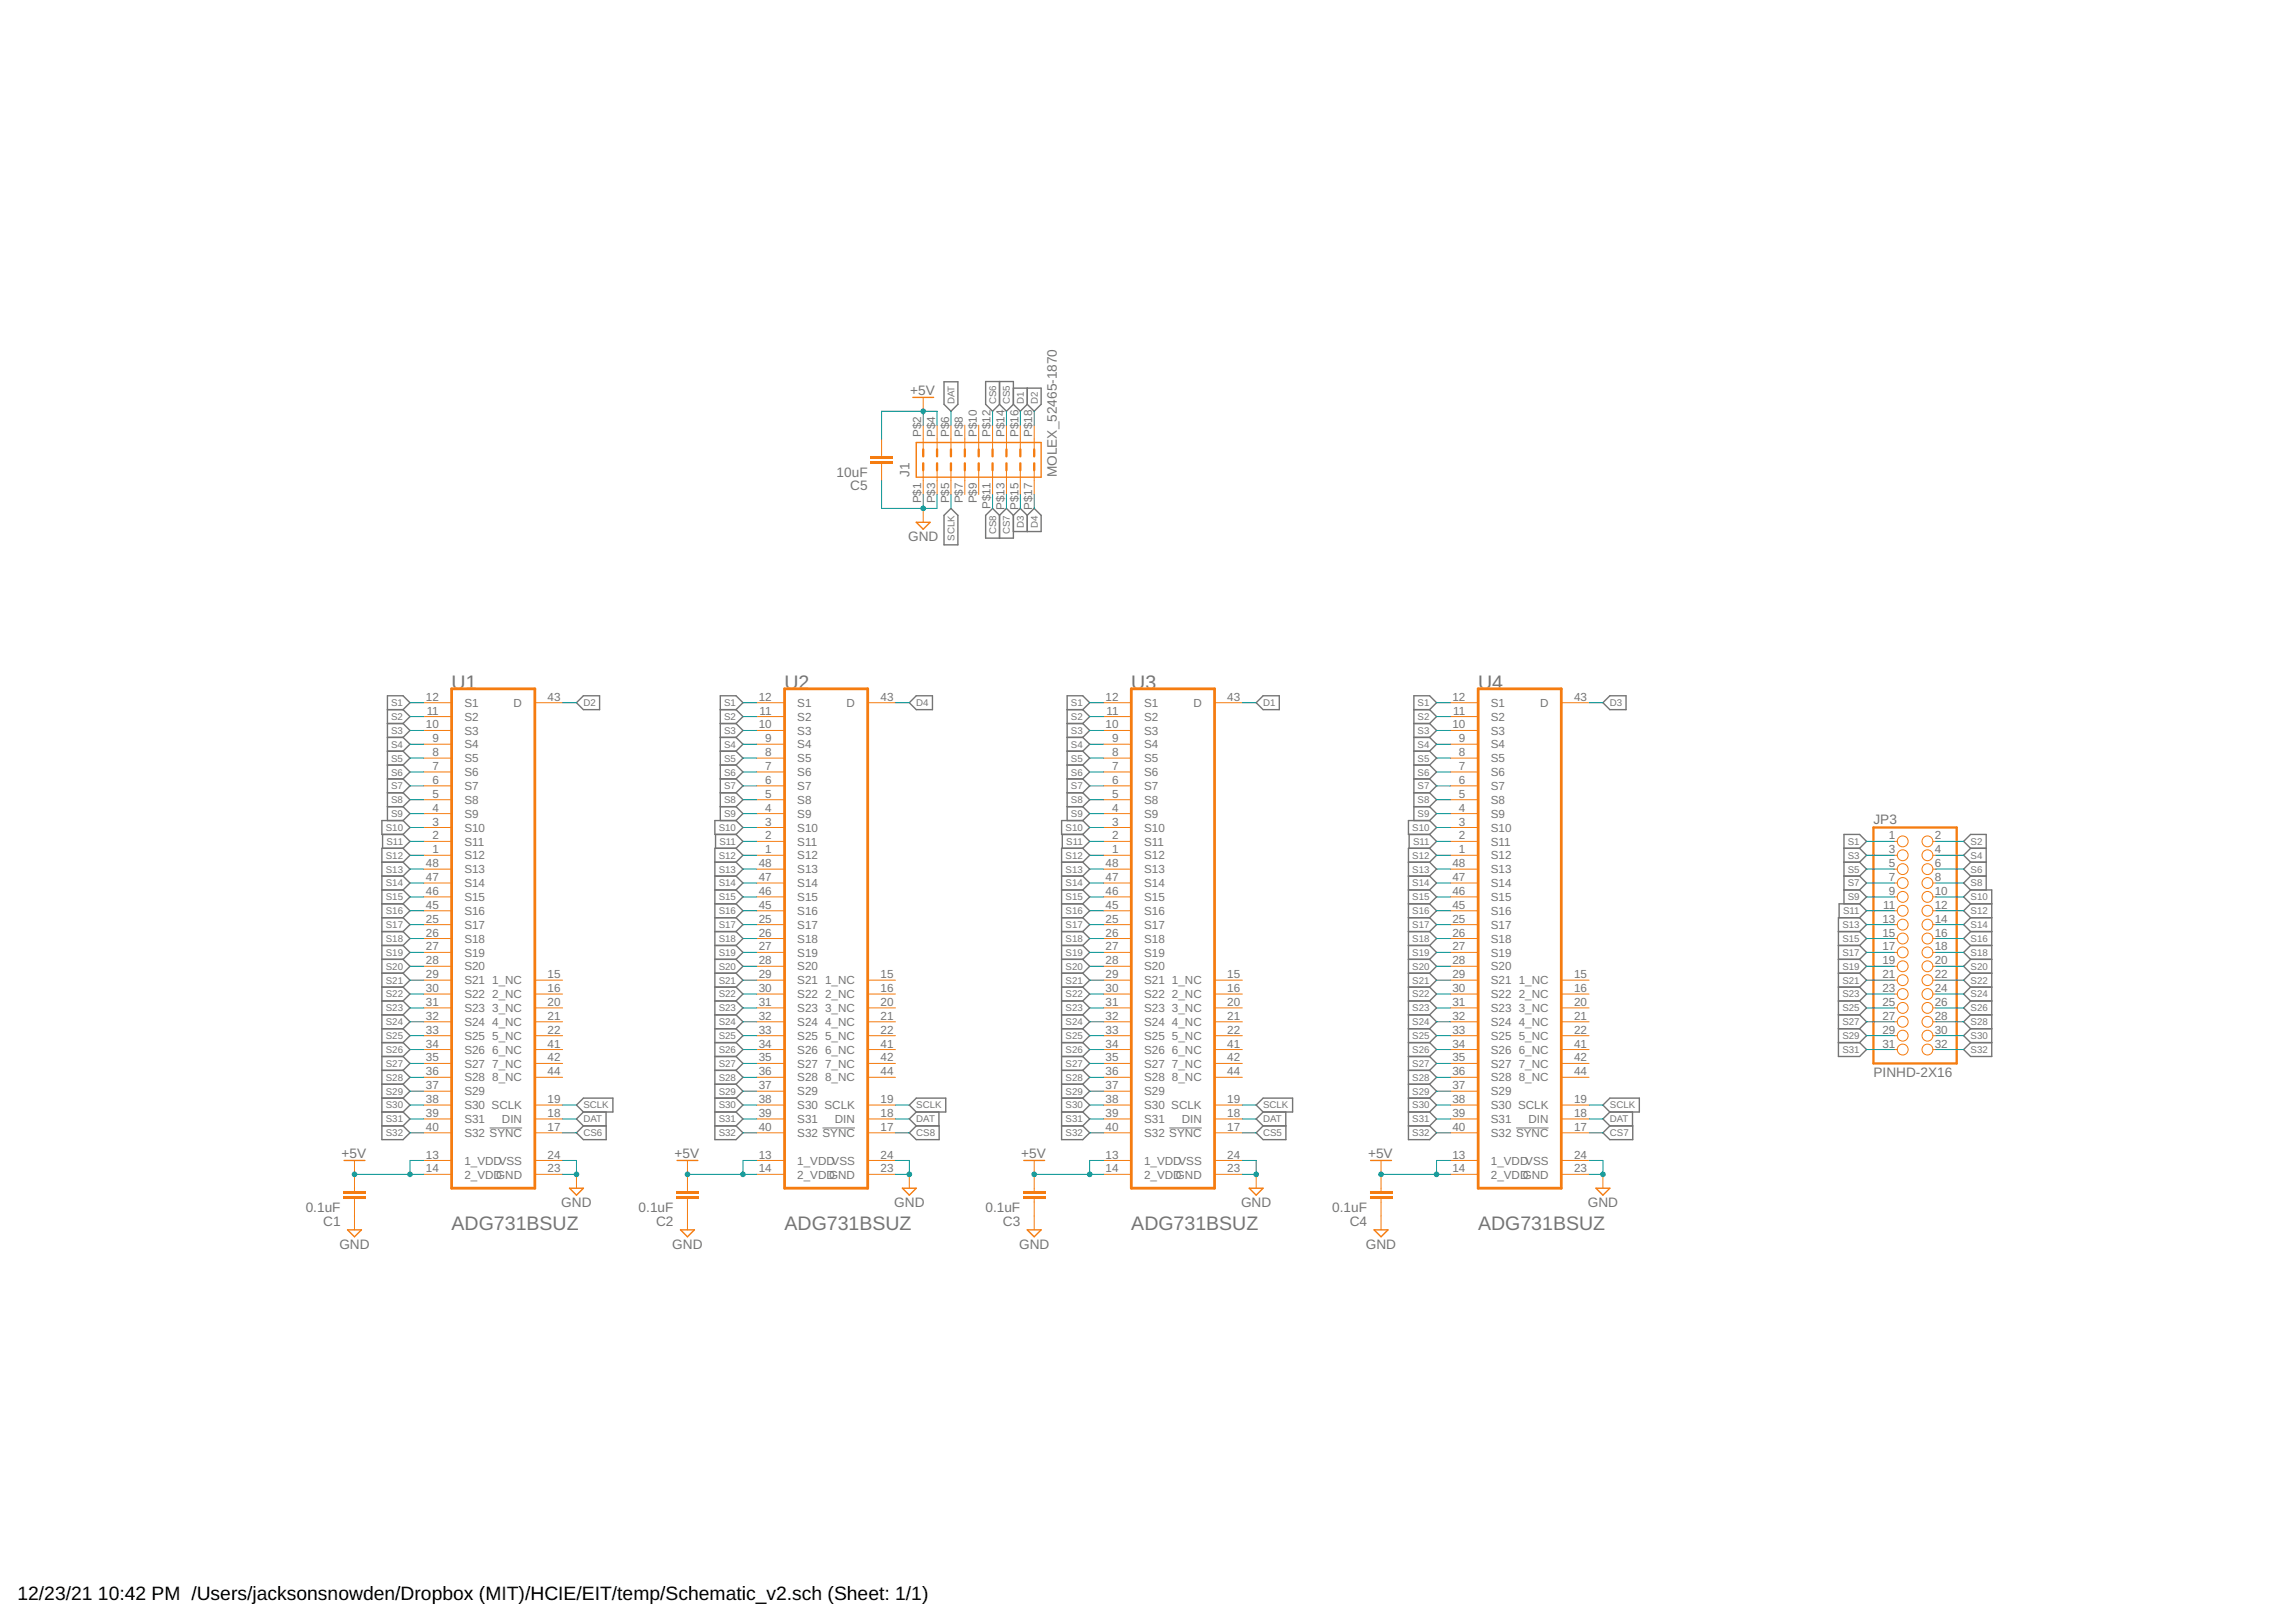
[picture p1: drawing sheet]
<svg xmlns="http://www.w3.org/2000/svg" width="420mm" height="297mm" viewBox="0 0 420 297" stroke-linecap="round" stroke-linejoin="round" font-family="sans-serif">
<defs><g id="words">
<g font-size="3.6" fill="#757575">
<text x="82.7" y="126.1">U1</text>
<text x="143.6" y="126.1">U2</text>
<text x="207.1" y="126.1">U3</text>
<text x="270.6" y="126.1">U4</text>
<text x="82.7" y="225.1">ADG731BSUZ</text>
<text x="143.6" y="225.1">ADG731BSUZ</text>
<text x="207.1" y="225.1">ADG731BSUZ</text>
<text x="270.6" y="225.1">ADG731BSUZ</text>
</g>
<g font-size="3.5">
<text x="3.2" y="292.8">12/23/21</text>
<text x="17.9" y="292.8">10:42 PM /Users/jacksonsnowden/Dropbox (MIT)/HCIE/EIT/temp/Schematic_v2.sch (Sheet: 1/1)</text>
</g>
<g font-size="2.5" fill="#757575">
<text x="166.7" y="72.2">+5V</text>
<text x="153.2" y="87.2">10uF</text>
<text x="155.7" y="89.8">C5</text>
<text x="166.5" y="87.3" transform="rotate(-90 166.5 87.3)">J1</text>
<text x="193.5" y="87.3" transform="rotate(-90 193.5 87.3)">MOLEX_52465-1870</text>
<text x="166.3" y="99">GND</text>
<text x="343" y="150.8">JP3</text>
<text x="343" y="197.2">PINHD-2X16</text>
<text x="62.5" y="211.9">+5V</text>
<text x="123.5" y="211.9">+5V</text>
<text x="187" y="211.9">+5V</text>
<text x="250.5" y="211.9">+5V</text>
<text x="56" y="221.8">0.1uF</text>
<text x="102.8" y="220.9">GND</text>
<text x="116.9" y="221.8">0.1uF</text>
<text x="163.7" y="220.9">GND</text>
<text x="180.4" y="221.8">0.1uF</text>
<text x="227.2" y="220.9">GND</text>
<text x="243.9" y="221.8">0.1uF</text>
<text x="290.7" y="220.9">GND</text>
<text x="59.2" y="224.3">C1</text>
<text x="120.1" y="224.3">C2</text>
<text x="183.6" y="224.3">C3</text>
<text x="247.1" y="224.3">C4</text>
<text x="62.1" y="228.5">GND</text>
<text x="123.1" y="228.5">GND</text>
<text x="186.6" y="228.5">GND</text>
<text x="250.1" y="228.5">GND</text>
</g>
<g font-size="2.1" fill="#757575">
<text x="168.7" y="80" transform="rotate(-90 168.7 80)">P$2</text>
<text x="171.2" y="80" transform="rotate(-90 171.2 80)">P$4</text>
<text x="173.7" y="80" transform="rotate(-90 173.7 80)">P$6</text>
<text x="176.3" y="80" transform="rotate(-90 176.3 80)">P$8</text>
<text x="178.8" y="80" transform="rotate(-90 178.8 80)">P$10</text>
<text x="181.4" y="80" transform="rotate(-90 181.4 80)">P$12</text>
<text x="183.9" y="80" transform="rotate(-90 183.9 80)">P$14</text>
<text x="186.4" y="80" transform="rotate(-90 186.4 80)">P$16</text>
<text x="189" y="80" transform="rotate(-90 189 80)">P$18</text>
<text x="168.7" y="92.1" transform="rotate(-90 168.7 92.1)">P$1</text>
<text x="171.2" y="92.1" transform="rotate(-90 171.2 92.1)">P$3</text>
<text x="173.7" y="92.1" transform="rotate(-90 173.7 92.1)">P$5</text>
<text x="176.3" y="92.1" transform="rotate(-90 176.3 92.1)">P$7</text>
<text x="178.8" y="92.1" transform="rotate(-90 178.8 92.1)">P$9</text>
<text x="181.4" y="93.2" transform="rotate(-90 181.4 93.2)">P$11</text>
<text x="183.9" y="93.3" transform="rotate(-90 183.9 93.3)">P$13</text>
<text x="186.4" y="93.3" transform="rotate(-90 186.4 93.3)">P$15</text>
<text x="189" y="93.3" transform="rotate(-90 189 93.3)">P$17</text>
<text x="78" y="128.2">12</text>
<text x="78.1" y="130.8">11</text>
<text x="85" y="131.9">S2</text>
<text x="85" y="129.4">S1</text>
<text x="94" y="129.4">D</text>
<text x="100.3" y="128.2">43</text>
<text x="138.9" y="128.2">12</text>
<text x="139.1" y="130.8">11</text>
<text x="146" y="131.9">S2</text>
<text x="146" y="129.4">S1</text>
<text x="155" y="129.4">D</text>
<text x="161.2" y="128.2">43</text>
<text x="202.4" y="128.2">12</text>
<text x="202.6" y="130.8">11</text>
<text x="209.5" y="131.9">S2</text>
<text x="209.5" y="129.4">S1</text>
<text x="218.5" y="129.4">D</text>
<text x="224.7" y="128.2">43</text>
<text x="265.9" y="128.2">12</text>
<text x="266" y="130.8">11</text>
<text x="272.9" y="131.9">S2</text>
<text x="272.9" y="129.4">S1</text>
<text x="282" y="129.4">D</text>
<text x="288.2" y="128.2">43</text>
<text x="78" y="133.3">10</text>
<text x="79.2" y="135.9">9</text>
<text x="85" y="137">S4</text>
<text x="85" y="134.4">S3</text>
<text x="138.9" y="133.3">10</text>
<text x="140.1" y="135.9">9</text>
<text x="146" y="137">S4</text>
<text x="146" y="134.4">S3</text>
<text x="202.4" y="133.3">10</text>
<text x="203.6" y="135.9">9</text>
<text x="209.5" y="137">S4</text>
<text x="209.5" y="134.4">S3</text>
<text x="265.9" y="133.3">10</text>
<text x="267.1" y="135.9">9</text>
<text x="272.9" y="137">S4</text>
<text x="272.9" y="134.4">S3</text>
<text x="79.2" y="143.5">6</text>
<text x="79.2" y="140.9">7</text>
<text x="79.2" y="138.4">8</text>
<text x="85" y="142.1">S6</text>
<text x="85" y="139.5">S5</text>
<text x="140.1" y="143.5">6</text>
<text x="140.1" y="140.9">7</text>
<text x="140.1" y="138.4">8</text>
<text x="146" y="142.1">S6</text>
<text x="146" y="139.5">S5</text>
<text x="203.6" y="143.5">6</text>
<text x="203.6" y="140.9">7</text>
<text x="203.6" y="138.4">8</text>
<text x="209.5" y="142.1">S6</text>
<text x="209.5" y="139.5">S5</text>
<text x="267.1" y="143.5">6</text>
<text x="267.1" y="140.9">7</text>
<text x="267.1" y="138.4">8</text>
<text x="272.9" y="142.1">S6</text>
<text x="272.9" y="139.5">S5</text>
<text x="79.2" y="148.6">4</text>
<text x="79.2" y="146">5</text>
<text x="85" y="149.7">S9</text>
<text x="85" y="147.1">S8</text>
<text x="85" y="144.6">S7</text>
<text x="140.1" y="148.6">4</text>
<text x="140.1" y="146">5</text>
<text x="146" y="149.7">S9</text>
<text x="146" y="147.1">S8</text>
<text x="146" y="144.6">S7</text>
<text x="203.6" y="148.6">4</text>
<text x="203.6" y="146">5</text>
<text x="209.5" y="149.7">S9</text>
<text x="209.5" y="147.1">S8</text>
<text x="209.5" y="144.6">S7</text>
<text x="267.1" y="148.6">4</text>
<text x="267.1" y="146">5</text>
<text x="272.9" y="149.7">S9</text>
<text x="272.9" y="147.1">S8</text>
<text x="272.9" y="144.6">S7</text>
<text x="79.2" y="153.6">2</text>
<text x="79.2" y="151.1">3</text>
<text x="85" y="154.8">S11</text>
<text x="85" y="152.2">S10</text>
<text x="140.1" y="153.6">2</text>
<text x="140.1" y="151.1">3</text>
<text x="146" y="154.8">S11</text>
<text x="146" y="152.2">S10</text>
<text x="203.6" y="153.6">2</text>
<text x="203.6" y="151.1">3</text>
<text x="209.5" y="154.8">S11</text>
<text x="209.5" y="152.2">S10</text>
<text x="267.1" y="153.6">2</text>
<text x="267.1" y="151.1">3</text>
<text x="272.9" y="154.8">S11</text>
<text x="272.9" y="152.2">S10</text>
<text x="345.8" y="153.6">1</text>
<text x="354.2" y="153.6">2</text>
<text x="78" y="161.3">47</text>
<text x="78" y="158.7">48</text>
<text x="79.2" y="156.2">1</text>
<text x="85" y="157.3">S12</text>
<text x="85" y="159.8">S13</text>
<text x="138.9" y="161.3">47</text>
<text x="138.9" y="158.7">48</text>
<text x="140.1" y="156.2">1</text>
<text x="146" y="157.3">S12</text>
<text x="146" y="159.8">S13</text>
<text x="202.4" y="161.3">47</text>
<text x="202.4" y="158.7">48</text>
<text x="203.6" y="156.2">1</text>
<text x="209.5" y="157.3">S12</text>
<text x="209.5" y="159.8">S13</text>
<text x="265.9" y="161.3">47</text>
<text x="265.9" y="158.7">48</text>
<text x="267.1" y="156.2">1</text>
<text x="272.9" y="157.3">S12</text>
<text x="272.9" y="159.8">S13</text>
<text x="345.8" y="156.2">3</text>
<text x="345.8" y="158.7">5</text>
<text x="345.8" y="161.3">7</text>
<text x="354.2" y="156.2">4</text>
<text x="354.2" y="158.7">6</text>
<text x="354.2" y="161.3">8</text>
<text x="78" y="166.3">45</text>
<text x="78" y="163.8">46</text>
<text x="85" y="167.5">S16</text>
<text x="85" y="164.9">S15</text>
<text x="85" y="162.4">S14</text>
<text x="138.9" y="166.3">45</text>
<text x="138.9" y="163.8">46</text>
<text x="146" y="167.5">S16</text>
<text x="146" y="164.9">S15</text>
<text x="146" y="162.4">S14</text>
<text x="202.4" y="166.3">45</text>
<text x="202.4" y="163.8">46</text>
<text x="209.5" y="167.5">S16</text>
<text x="209.5" y="164.9">S15</text>
<text x="209.5" y="162.4">S14</text>
<text x="265.9" y="166.3">45</text>
<text x="265.9" y="163.8">46</text>
<text x="272.9" y="167.5">S16</text>
<text x="272.9" y="164.9">S15</text>
<text x="272.9" y="162.4">S14</text>
<text x="344.8" y="166.3">11</text>
<text x="345.8" y="163.8">9</text>
<text x="354.2" y="163.8">10</text>
<text x="354.2" y="166.3">12</text>
<text x="78" y="168.9">25</text>
<text x="78" y="171.4">26</text>
<text x="78" y="174">27</text>
<text x="85" y="170">S17</text>
<text x="85" y="172.5">S18</text>
<text x="138.9" y="168.9">25</text>
<text x="138.9" y="171.4">26</text>
<text x="138.9" y="174">27</text>
<text x="146" y="170">S17</text>
<text x="146" y="172.5">S18</text>
<text x="202.4" y="168.9">25</text>
<text x="202.4" y="171.4">26</text>
<text x="202.4" y="174">27</text>
<text x="209.5" y="170">S17</text>
<text x="209.5" y="172.5">S18</text>
<text x="265.9" y="168.9">25</text>
<text x="265.9" y="171.4">26</text>
<text x="265.9" y="174">27</text>
<text x="272.9" y="170">S17</text>
<text x="272.9" y="172.5">S18</text>
<text x="344.6" y="168.9">13</text>
<text x="344.6" y="171.4">15</text>
<text x="344.6" y="174">17</text>
<text x="354.2" y="168.9">14</text>
<text x="354.2" y="171.4">16</text>
<text x="354.2" y="174">18</text>
<text x="78" y="176.5">28</text>
<text x="78" y="179">29</text>
<text x="85" y="175.1">S19</text>
<text x="85" y="177.6">S20</text>
<text x="100.3" y="179">15</text>
<text x="138.9" y="176.5">28</text>
<text x="138.9" y="179">29</text>
<text x="146" y="175.1">S19</text>
<text x="146" y="177.6">S20</text>
<text x="161.2" y="179">15</text>
<text x="202.4" y="176.5">28</text>
<text x="202.4" y="179">29</text>
<text x="209.5" y="175.1">S19</text>
<text x="209.5" y="177.6">S20</text>
<text x="224.7" y="179">15</text>
<text x="265.9" y="176.5">28</text>
<text x="265.9" y="179">29</text>
<text x="272.9" y="175.1">S19</text>
<text x="272.9" y="177.6">S20</text>
<text x="288.2" y="179">15</text>
<text x="344.6" y="176.5">19</text>
<text x="344.6" y="179">21</text>
<text x="354.2" y="176.5">20</text>
<text x="354.2" y="179">22</text>
<text x="78" y="181.6">30</text>
<text x="78" y="184.1">31</text>
<text x="85" y="180.1">S21</text>
<text x="85" y="182.7">S22</text>
<text x="85" y="185.2">S23</text>
<text x="90.1" y="180.1">1_NC</text>
<text x="90.1" y="182.7">2_NC</text>
<text x="90.1" y="185.2">3_NC</text>
<text x="100.3" y="181.6">16</text>
<text x="100.3" y="184.1">20</text>
<text x="138.9" y="181.6">30</text>
<text x="138.9" y="184.1">31</text>
<text x="146" y="180.1">S21</text>
<text x="146" y="182.7">S22</text>
<text x="146" y="185.2">S23</text>
<text x="151.1" y="180.1">1_NC</text>
<text x="151.1" y="182.7">2_NC</text>
<text x="151.1" y="185.2">3_NC</text>
<text x="161.2" y="181.6">16</text>
<text x="161.2" y="184.1">20</text>
<text x="202.4" y="181.6">30</text>
<text x="202.4" y="184.1">31</text>
<text x="209.5" y="180.1">S21</text>
<text x="209.5" y="182.7">S22</text>
<text x="209.5" y="185.2">S23</text>
<text x="214.6" y="180.1">1_NC</text>
<text x="214.6" y="182.7">2_NC</text>
<text x="214.6" y="185.2">3_NC</text>
<text x="224.7" y="181.6">16</text>
<text x="224.7" y="184.1">20</text>
<text x="265.9" y="181.6">30</text>
<text x="265.9" y="184.1">31</text>
<text x="272.9" y="180.1">S21</text>
<text x="272.9" y="182.7">S22</text>
<text x="272.9" y="185.2">S23</text>
<text x="278" y="180.1">1_NC</text>
<text x="278" y="182.7">2_NC</text>
<text x="278" y="185.2">3_NC</text>
<text x="288.2" y="181.6">16</text>
<text x="288.2" y="184.1">20</text>
<text x="344.6" y="181.6">23</text>
<text x="344.6" y="184.1">25</text>
<text x="354.2" y="181.6">24</text>
<text x="354.2" y="184.1">26</text>
<text x="78" y="186.6">32</text>
<text x="78" y="189.2">33</text>
<text x="78" y="191.7">34</text>
<text x="85" y="187.8">S24</text>
<text x="85" y="190.3">S25</text>
<text x="90.1" y="187.8">4_NC</text>
<text x="90.1" y="190.3">5_NC</text>
<text x="100.3" y="186.6">21</text>
<text x="100.3" y="189.2">22</text>
<text x="100.3" y="191.7">41</text>
<text x="138.9" y="186.6">32</text>
<text x="138.9" y="189.2">33</text>
<text x="138.9" y="191.7">34</text>
<text x="146" y="187.8">S24</text>
<text x="146" y="190.3">S25</text>
<text x="151.1" y="187.8">4_NC</text>
<text x="151.1" y="190.3">5_NC</text>
<text x="161.2" y="186.6">21</text>
<text x="161.2" y="189.2">22</text>
<text x="161.2" y="191.7">41</text>
<text x="202.4" y="186.6">32</text>
<text x="202.4" y="189.2">33</text>
<text x="202.4" y="191.7">34</text>
<text x="209.5" y="187.8">S24</text>
<text x="209.5" y="190.3">S25</text>
<text x="214.6" y="187.8">4_NC</text>
<text x="214.6" y="190.3">5_NC</text>
<text x="224.7" y="186.6">21</text>
<text x="224.7" y="189.2">22</text>
<text x="224.7" y="191.7">41</text>
<text x="265.9" y="186.6">32</text>
<text x="265.9" y="189.2">33</text>
<text x="265.9" y="191.7">34</text>
<text x="272.9" y="187.8">S24</text>
<text x="272.9" y="190.3">S25</text>
<text x="278" y="187.8">4_NC</text>
<text x="278" y="190.3">5_NC</text>
<text x="288.2" y="186.6">21</text>
<text x="288.2" y="189.2">22</text>
<text x="288.2" y="191.7">41</text>
<text x="344.6" y="186.6">27</text>
<text x="344.6" y="189.2">29</text>
<text x="344.6" y="191.7">31</text>
<text x="354.2" y="186.6">28</text>
<text x="354.2" y="189.2">30</text>
<text x="354.2" y="191.7">32</text>
<text x="78" y="194.3">35</text>
<text x="78" y="196.8">36</text>
<text x="85" y="192.8">S26</text>
<text x="85" y="195.4">S27</text>
<text x="85" y="197.9">S28</text>
<text x="90.1" y="192.8">6_NC</text>
<text x="90.1" y="195.4">7_NC</text>
<text x="90.1" y="197.9">8_NC</text>
<text x="100.3" y="194.3">42</text>
<text x="100.3" y="196.8">44</text>
<text x="138.9" y="194.3">35</text>
<text x="138.9" y="196.8">36</text>
<text x="146" y="192.8">S26</text>
<text x="146" y="195.4">S27</text>
<text x="146" y="197.9">S28</text>
<text x="151.1" y="192.8">6_NC</text>
<text x="151.1" y="195.4">7_NC</text>
<text x="151.1" y="197.9">8_NC</text>
<text x="161.2" y="194.3">42</text>
<text x="161.2" y="196.8">44</text>
<text x="202.4" y="194.3">35</text>
<text x="202.4" y="196.8">36</text>
<text x="209.5" y="192.8">S26</text>
<text x="209.5" y="195.4">S27</text>
<text x="209.5" y="197.9">S28</text>
<text x="214.6" y="192.8">6_NC</text>
<text x="214.6" y="195.4">7_NC</text>
<text x="214.6" y="197.9">8_NC</text>
<text x="224.7" y="194.3">42</text>
<text x="224.7" y="196.8">44</text>
<text x="265.9" y="194.3">35</text>
<text x="265.9" y="196.8">36</text>
<text x="272.9" y="192.8">S26</text>
<text x="272.9" y="195.4">S27</text>
<text x="272.9" y="197.9">S28</text>
<text x="278" y="192.8">6_NC</text>
<text x="278" y="195.4">7_NC</text>
<text x="278" y="197.9">8_NC</text>
<text x="288.2" y="194.3">42</text>
<text x="288.2" y="196.8">44</text>
<text x="78" y="199.3">37</text>
<text x="78" y="201.9">38</text>
<text x="85" y="200.5">S29</text>
<text x="85" y="203">S30 SCLK</text>
<text x="100.3" y="201.9">19</text>
<text x="138.9" y="199.3">37</text>
<text x="138.9" y="201.9">38</text>
<text x="146" y="200.5">S29</text>
<text x="146" y="203">S30 SCLK</text>
<text x="161.2" y="201.9">19</text>
<text x="202.4" y="199.3">37</text>
<text x="202.4" y="201.9">38</text>
<text x="209.5" y="200.5">S29</text>
<text x="209.5" y="203">S30 SCLK</text>
<text x="224.7" y="201.9">19</text>
<text x="265.9" y="199.3">37</text>
<text x="265.9" y="201.9">38</text>
<text x="272.9" y="200.5">S29</text>
<text x="272.9" y="203">S30 SCLK</text>
<text x="288.2" y="201.9">19</text>
<text x="78" y="204.4">39</text>
<text x="78" y="207">40</text>
<text x="85" y="205.5">S31</text>
<text x="85" y="208.1">S32 SYNC</text>
<text x="91.9" y="205.5">DIN</text>
<text x="100.3" y="207">17</text>
<text x="100.3" y="204.4">18</text>
<text x="138.9" y="204.4">39</text>
<text x="138.9" y="207">40</text>
<text x="146" y="205.5">S31</text>
<text x="146" y="208.1">S32 SYNC</text>
<text x="152.8" y="205.5">DIN</text>
<text x="161.2" y="207">17</text>
<text x="161.2" y="204.4">18</text>
<text x="202.4" y="204.4">39</text>
<text x="202.4" y="207">40</text>
<text x="209.5" y="205.5">S31</text>
<text x="209.5" y="208.1">S32 SYNC</text>
<text x="216.3" y="205.5">DIN</text>
<text x="224.7" y="207">17</text>
<text x="224.7" y="204.4">18</text>
<text x="265.9" y="204.4">39</text>
<text x="265.9" y="207">40</text>
<text x="272.9" y="205.5">S31</text>
<text x="272.9" y="208.1">S32 SYNC</text>
<text x="279.8" y="205.5">DIN</text>
<text x="288.2" y="207">17</text>
<text x="288.2" y="204.4">18</text>
<text x="78" y="212">13</text>
<text x="78" y="214.6">14</text>
<text x="85" y="213.2">1_VDDVSS</text>
<text x="85" y="215.7">2_VDD</text>
<text x="90.8" y="215.7">GND</text>
<text x="100.3" y="214.6">23</text>
<text x="100.3" y="212">24</text>
<text x="138.9" y="212">13</text>
<text x="138.9" y="214.6">14</text>
<text x="146" y="213.2">1_VDDVSS</text>
<text x="146" y="215.7">2_VDD</text>
<text x="151.8" y="215.7">GND</text>
<text x="161.2" y="214.6">23</text>
<text x="161.2" y="212">24</text>
<text x="202.4" y="212">13</text>
<text x="202.4" y="214.6">14</text>
<text x="209.5" y="213.2">1_VDDVSS</text>
<text x="209.5" y="215.7">2_VDD</text>
<text x="215.3" y="215.7">GND</text>
<text x="224.7" y="214.6">23</text>
<text x="224.7" y="212">24</text>
<text x="265.9" y="212">13</text>
<text x="265.9" y="214.6">14</text>
<text x="272.9" y="213.2">1_VDDVSS</text>
<text x="272.9" y="215.7">2_VDD</text>
<text x="278.8" y="215.7">GND</text>
<text x="288.2" y="214.6">23</text>
<text x="288.2" y="212">24</text>
</g>
<g font-size="1.8" fill="#757575">
<text x="174.7" y="74" transform="rotate(-90 174.7 74)">DAT</text>
<text x="182.4" y="74" transform="rotate(-90 182.4 74)">CS6</text>
<text x="184.9" y="74" transform="rotate(-90 184.9 74)">CS5</text>
<text x="187.4" y="74" transform="rotate(-90 187.4 74)">D1</text>
<text x="190" y="74" transform="rotate(-90 190 74)">D2</text>
<text x="174.7" y="99" transform="rotate(-90 174.7 99)">SCLK</text>
<text x="182.4" y="97.8" transform="rotate(-90 182.4 97.8)">CS8</text>
<text x="184.9" y="97.8" transform="rotate(-90 184.9 97.8)">CS7</text>
<text x="187.4" y="96.6" transform="rotate(-90 187.4 96.6)">D3</text>
<text x="190" y="96.6" transform="rotate(-90 190 96.6)">D4</text>
<text x="71.6" y="129.2">S1</text>
<text x="71.6" y="131.8">S2</text>
<text x="106.8" y="129.2">D2</text>
<text x="132.6" y="129.2">S1</text>
<text x="132.6" y="131.8">S2</text>
<text x="167.8" y="129.2">D4</text>
<text x="196" y="129.2">S1</text>
<text x="196" y="131.8">S2</text>
<text x="231.2" y="129.2">D1</text>
<text x="259.5" y="129.2">S1</text>
<text x="259.5" y="131.8">S2</text>
<text x="294.7" y="129.2">D3</text>
<text x="71.6" y="134.3">S3</text>
<text x="71.6" y="136.9">S4</text>
<text x="132.6" y="134.3">S3</text>
<text x="132.6" y="136.9">S4</text>
<text x="196" y="134.3">S3</text>
<text x="196" y="136.9">S4</text>
<text x="259.5" y="134.3">S3</text>
<text x="259.5" y="136.9">S4</text>
<text x="71.6" y="139.4">S5</text>
<text x="71.6" y="141.9">S6</text>
<text x="132.6" y="139.4">S5</text>
<text x="132.6" y="141.9">S6</text>
<text x="196" y="139.4">S5</text>
<text x="196" y="141.9">S6</text>
<text x="259.5" y="139.4">S5</text>
<text x="259.5" y="141.9">S6</text>
<text x="71.6" y="144.5">S7</text>
<text x="71.6" y="147">S8</text>
<text x="71.6" y="149.5">S9</text>
<text x="132.6" y="144.5">S7</text>
<text x="132.6" y="147">S8</text>
<text x="132.6" y="149.5">S9</text>
<text x="196" y="144.5">S7</text>
<text x="196" y="147">S8</text>
<text x="196" y="149.5">S9</text>
<text x="259.5" y="144.5">S7</text>
<text x="259.5" y="147">S8</text>
<text x="259.5" y="149.5">S9</text>
<text x="70.6" y="152.1">S10</text>
<text x="70.8" y="154.6">S11</text>
<text x="131.6" y="152.1">S10</text>
<text x="131.7" y="154.6">S11</text>
<text x="195.1" y="152.1">S10</text>
<text x="195.2" y="154.6">S11</text>
<text x="258.6" y="152.1">S10</text>
<text x="258.7" y="154.6">S11</text>
<text x="338.3" y="154.6">S1</text>
<text x="360.8" y="154.6">S2</text>
<text x="70.6" y="157.2">S12</text>
<text x="70.6" y="159.7">S13</text>
<text x="131.6" y="157.2">S12</text>
<text x="131.6" y="159.7">S13</text>
<text x="195.1" y="157.2">S12</text>
<text x="195.1" y="159.7">S13</text>
<text x="258.6" y="157.2">S12</text>
<text x="258.6" y="159.7">S13</text>
<text x="338.3" y="157.2">S3</text>
<text x="338.3" y="159.7">S5</text>
<text x="360.8" y="157.2">S4</text>
<text x="360.8" y="159.7">S6</text>
<text x="70.6" y="162.2">S14</text>
<text x="70.6" y="164.8">S15</text>
<text x="70.6" y="167.3">S16</text>
<text x="131.6" y="162.2">S14</text>
<text x="131.6" y="164.8">S15</text>
<text x="131.6" y="167.3">S16</text>
<text x="195.1" y="162.2">S14</text>
<text x="195.1" y="164.8">S15</text>
<text x="195.1" y="167.3">S16</text>
<text x="258.6" y="162.2">S14</text>
<text x="258.6" y="164.8">S15</text>
<text x="258.6" y="167.3">S16</text>
<text x="337.4" y="167.3">S11</text>
<text x="338.3" y="162.2">S7</text>
<text x="338.3" y="164.8">S9</text>
<text x="360.8" y="162.2">S8</text>
<text x="360.8" y="164.8">S10</text>
<text x="360.8" y="167.3">S12</text>
<text x="70.6" y="169.9">S17</text>
<text x="70.6" y="172.4">S18</text>
<text x="131.6" y="169.9">S17</text>
<text x="131.6" y="172.4">S18</text>
<text x="195.1" y="169.9">S17</text>
<text x="195.1" y="172.4">S18</text>
<text x="258.6" y="169.9">S17</text>
<text x="258.6" y="172.4">S18</text>
<text x="337.3" y="169.9">S13</text>
<text x="337.3" y="172.4">S15</text>
<text x="360.8" y="169.9">S14</text>
<text x="360.8" y="172.4">S16</text>
<text x="70.6" y="174.9">S19</text>
<text x="70.6" y="177.5">S20</text>
<text x="131.6" y="174.9">S19</text>
<text x="131.6" y="177.5">S20</text>
<text x="195.1" y="174.9">S19</text>
<text x="195.1" y="177.5">S20</text>
<text x="258.6" y="174.9">S19</text>
<text x="258.6" y="177.5">S20</text>
<text x="337.3" y="174.9">S17</text>
<text x="337.3" y="177.5">S19</text>
<text x="360.8" y="174.9">S18</text>
<text x="360.8" y="177.5">S20</text>
<text x="70.6" y="180">S21</text>
<text x="70.6" y="182.6">S22</text>
<text x="70.6" y="185.1">S23</text>
<text x="131.6" y="180">S21</text>
<text x="131.6" y="182.6">S22</text>
<text x="131.6" y="185.1">S23</text>
<text x="195.1" y="180">S21</text>
<text x="195.1" y="182.6">S22</text>
<text x="195.1" y="185.1">S23</text>
<text x="258.6" y="180">S21</text>
<text x="258.6" y="182.6">S22</text>
<text x="258.6" y="185.1">S23</text>
<text x="337.3" y="180">S21</text>
<text x="337.3" y="182.6">S23</text>
<text x="337.3" y="185.1">S25</text>
<text x="360.8" y="180">S22</text>
<text x="360.8" y="182.6">S24</text>
<text x="360.8" y="185.1">S26</text>
<text x="70.6" y="187.6">S24</text>
<text x="70.6" y="190.2">S25</text>
<text x="131.6" y="187.6">S24</text>
<text x="131.6" y="190.2">S25</text>
<text x="195.1" y="187.6">S24</text>
<text x="195.1" y="190.2">S25</text>
<text x="258.6" y="187.6">S24</text>
<text x="258.6" y="190.2">S25</text>
<text x="337.3" y="187.6">S27</text>
<text x="337.3" y="190.2">S29</text>
<text x="360.8" y="187.6">S28</text>
<text x="360.8" y="190.2">S30</text>
<text x="70.6" y="192.7">S26</text>
<text x="70.6" y="195.3">S27</text>
<text x="70.6" y="197.8">S28</text>
<text x="131.6" y="192.7">S26</text>
<text x="131.6" y="195.3">S27</text>
<text x="131.6" y="197.8">S28</text>
<text x="195.1" y="192.7">S26</text>
<text x="195.1" y="195.3">S27</text>
<text x="195.1" y="197.8">S28</text>
<text x="258.6" y="192.7">S26</text>
<text x="258.6" y="195.3">S27</text>
<text x="258.6" y="197.8">S28</text>
<text x="337.3" y="192.7">S31</text>
<text x="360.8" y="192.7">S32</text>
<text x="70.6" y="200.3">S29</text>
<text x="70.6" y="202.9">S30</text>
<text x="106.8" y="202.9">SCLK</text>
<text x="131.6" y="200.3">S29</text>
<text x="131.6" y="202.9">S30</text>
<text x="167.8" y="202.9">SCLK</text>
<text x="195.1" y="200.3">S29</text>
<text x="195.1" y="202.9">S30</text>
<text x="231.2" y="202.9">SCLK</text>
<text x="258.6" y="200.3">S29</text>
<text x="258.6" y="202.9">S30</text>
<text x="294.7" y="202.9">SCLK</text>
<text x="70.6" y="205.4">S31</text>
<text x="70.6" y="208">S32</text>
<text x="106.8" y="205.4">DAT</text>
<text x="106.8" y="208">CS6</text>
<text x="131.6" y="205.4">S31</text>
<text x="131.6" y="208">S32</text>
<text x="167.8" y="205.4">DAT</text>
<text x="167.8" y="208">CS8</text>
<text x="195.1" y="205.4">S31</text>
<text x="195.1" y="208">S32</text>
<text x="231.2" y="205.4">DAT</text>
<text x="231.2" y="208">CS5</text>
<text x="258.6" y="205.4">S31</text>
<text x="258.6" y="208">S32</text>
<text x="294.7" y="205.4">DAT</text>
<text x="294.7" y="208">CS7</text>
</g>
</g></defs>
<path d="M89.6 206.4h6M150.6 206.4h5.9M214.1 206.4h5.9M277.6 206.4h5.9" fill="none" stroke="#757575" stroke-width=".18"/>
<g fill="none" stroke="#757575" stroke-width=".25">
<path d="M172.8 69.9h2.6v4.1l-1.3 1.3-1.3-1.3zM183 74l-1.3 1.3-1.3-1.3v-4.2h5.1v4.2M183 74l1.3 1.3 1.2-1.3M183 69.8v4.2M185.5 71h5.1v3l-1.3 1.3-1.2-1.3M185.5 74l1.3 1.3 1.3-1.3M188.1 71v3M172.8 94.3l1.3-1.3 1.3 1.3v5.4h-2.6zM183 94.3l-1.3-1.3-1.3 1.3v4.2h5.1v-4.2M183 94.3l1.3-1.3 1.2 1.3M183 94.3v4.2M185.5 94.3l1.3-1.3 1.3 1.3"/>
<path d="M188.1 94.3l1.2-1.3 1.3 1.3v3h-5.1M188.1 94.3v3M70.9 129.9h2.9M70.9 132.4h2.9M70.9 135h2.9M70.9 137.5h2.9M73.8 129.9l1.3-1.3-1.3-1.3h-2.9v22.9M73.8 129.9l1.3 1.2-1.3 1.3M73.8 132.4l1.3 1.3-1.3 1.3M73.8 135l1.3 1.2-1.3 1.3M73.8 137.5l1.3 1.2-1.3 1.3M105.5 128.6l1.3-1.3h3v2.6h-3z"/>
<path d="M131.9 129.9h2.8M131.9 132.4h2.8M131.9 135h2.8M131.9 137.5h2.8M134.7 129.9l1.3-1.3-1.3-1.3h-2.8v22.9M134.7 129.9l1.3 1.2-1.3 1.3M134.7 132.4l1.3 1.3-1.3 1.3M134.7 135l1.3 1.2-1.3 1.3M134.7 137.5l1.3 1.2-1.3 1.3M166.5 128.6l1.2-1.3h3v2.6h-3zM195.4 129.9h2.8M195.4 132.4h2.8"/>
<path d="M195.4 135h2.8M195.4 137.5h2.8M198.2 129.9l1.3-1.3-1.3-1.3h-2.8v22.9M198.2 129.9l1.3 1.2-1.3 1.3M198.2 132.4l1.3 1.3-1.3 1.3M198.2 135l1.3 1.2-1.3 1.3M198.2 137.5l1.3 1.2-1.3 1.3M230 128.6l1.2-1.3h3v2.6h-3zM258.8 129.9h2.9M258.8 132.4h2.9M258.8 135h2.9M258.8 137.5h2.9"/>
<path d="M261.7 129.9l1.3-1.3-1.3-1.3h-2.9v22.9M261.7 129.9l1.3 1.2-1.3 1.3M261.7 132.4l1.3 1.3-1.3 1.3M261.7 135l1.3 1.2-1.3 1.3M261.7 137.5l1.3 1.2-1.3 1.3M293.5 128.6l1.2-1.3h3v2.6h-3zM69.9 157.8h3.9M70 152.7v2.6M70.9 140h2.9M70.9 142.6h2.9M70.9 145.1h2.9M70.9 147.6h2.9"/>
<path d="M73.8 155.3h-3.9v53.3h3.9l1.3-1.3-1.3-1.2M73.8 150.2h-3.9v2.5h3.9M73.8 140l1.3 1.3-1.3 1.3M73.8 142.6l1.3 1.2-1.3 1.3M73.8 145.1l1.3 1.3-1.3 1.2M73.8 147.6l1.3 1.3-1.3 1.3M73.8 150.2l1.3 1.2-1.3 1.3M73.8 152.7l1.3 1.3-1.3 1.3M73.8 155.3l1.3 1.2-1.3 1.3M73.8 157.8l1.3 1.3-1.3 1.2M130.9 157.8h3.8M131 152.7v2.6"/>
<path d="M131.9 140h2.8M131.9 142.6h2.8M131.9 145.1h2.8M131.9 147.6h2.8M134.7 155.3h-3.8v53.3h3.8l1.3-1.3-1.3-1.2M134.7 150.2h-3.8v2.5h3.8M134.7 140l1.3 1.3-1.3 1.3M134.7 142.6l1.3 1.2-1.3 1.3M134.7 145.1l1.3 1.3-1.3 1.2M134.7 147.6l1.3 1.3-1.3 1.3M134.7 150.2l1.3 1.2-1.3 1.3M134.7 152.7l1.3 1.3-1.3 1.3"/>
<path d="M134.7 155.3l1.3 1.2-1.3 1.3M134.7 157.8l1.3 1.3-1.3 1.2M194.4 157.8h3.8M194.5 152.7v2.6M195.4 140h2.8M195.4 142.6h2.8M195.4 145.1h2.8M195.4 147.6h2.8M198.2 155.3h-3.8v53.3h3.8l1.3-1.3-1.3-1.2M198.2 150.2h-3.8v2.5h3.8M198.2 140l1.3 1.3-1.3 1.3M198.2 142.6l1.3 1.2-1.3 1.3"/>
<path d="M198.2 145.1l1.3 1.3-1.3 1.2M198.2 147.6l1.3 1.3-1.3 1.3M198.2 150.2l1.3 1.2-1.3 1.3M198.2 152.7l1.3 1.3-1.3 1.3M198.2 155.3l1.3 1.2-1.3 1.3M198.2 157.8l1.3 1.3-1.3 1.2M257.9 157.8h3.8M258 152.7v2.6M258.8 140h2.9M258.8 142.6h2.9M258.8 145.1h2.9M258.8 147.6h2.9"/>
<path d="M261.7 155.3h-3.8v53.3h3.8l1.3-1.3-1.3-1.2M261.7 150.2h-3.8v2.5h3.8M261.7 140l1.3 1.3-1.3 1.3M261.7 142.6l1.3 1.2-1.3 1.3M261.7 145.1l1.3 1.3-1.3 1.2M261.7 147.6l1.3 1.3-1.3 1.3M261.7 150.2l1.3 1.2-1.3 1.3M261.7 152.7l1.3 1.3-1.3 1.3M261.7 155.3l1.3 1.2-1.3 1.3M261.7 157.8l1.3 1.3-1.3 1.2M337.6 155.3h2.8M337.6 157.8h2.8"/>
<path d="M340.4 155.3l1.3-1.3-1.3-1.3h-2.8v12.7M340.4 155.3l1.3 1.2-1.3 1.3M340.4 157.8l1.3 1.3-1.3 1.2M360.8 155.3h2.8M360.8 155.3l-1.3-1.3 1.3-1.3h2.8v10.2M360.8 157.8h2.8M360.8 155.3l-1.3 1.2 1.3 1.3M360.8 157.8l-1.3 1.3 1.3 1.2M69.9 160.3h3.9M69.9 162.9h3.9M69.9 165.4h3.9M69.9 168h3.9"/>
<path d="M69.9 170.5h3.9M69.9 173h3.9M69.9 175.6h3.9M69.9 178.1h3.9M73.8 160.3l1.3 1.3-1.3 1.3M73.8 162.9l1.3 1.2-1.3 1.3M73.8 165.4l1.3 1.3-1.3 1.3M73.8 168l1.3 1.2-1.3 1.3M73.8 170.5l1.3 1.3-1.3 1.2M73.8 173l1.3 1.3-1.3 1.3M73.8 175.6l1.3 1.2-1.3 1.3M73.8 178.1l1.3 1.3-1.3 1.3"/>
<path d="M130.9 160.3h3.8M130.9 162.9h3.8M130.9 165.4h3.8M130.9 168h3.8M130.9 170.5h3.8M130.9 173h3.8M130.9 175.6h3.8M130.9 178.1h3.8M134.7 160.3l1.3 1.3-1.3 1.3M134.7 162.9l1.3 1.2-1.3 1.3M134.7 165.4l1.3 1.3-1.3 1.3M134.7 168l1.3 1.2-1.3 1.3"/>
<path d="M134.7 170.5l1.3 1.3-1.3 1.2M134.7 173l1.3 1.3-1.3 1.3M134.7 175.6l1.3 1.2-1.3 1.3M134.7 178.1l1.3 1.3-1.3 1.3M194.4 160.3h3.8M194.4 162.9h3.8M194.4 165.4h3.8M194.4 168h3.8M194.4 170.5h3.8M194.4 173h3.8M194.4 175.6h3.8M194.4 178.1h3.8"/>
<path d="M198.2 160.3l1.3 1.3-1.3 1.3M198.2 162.9l1.3 1.2-1.3 1.3M198.2 165.4l1.3 1.3-1.3 1.3M198.2 168l1.3 1.2-1.3 1.3M198.2 170.5l1.3 1.3-1.3 1.2M198.2 173l1.3 1.3-1.3 1.3M198.2 175.6l1.3 1.2-1.3 1.3M198.2 178.1l1.3 1.3-1.3 1.3M257.9 160.3h3.8M257.9 162.9h3.8M257.9 165.4h3.8M257.9 168h3.8"/>
<path d="M257.9 170.5h3.8M257.9 173h3.8M257.9 175.6h3.8M257.9 178.1h3.8M261.7 160.3l1.3 1.3-1.3 1.3M261.7 162.9l1.3 1.2-1.3 1.3M261.7 165.4l1.3 1.3-1.3 1.3M261.7 168l1.3 1.2-1.3 1.3M261.7 170.5l1.3 1.3-1.3 1.2M261.7 173l1.3 1.3-1.3 1.3M261.7 175.6l1.3 1.2-1.3 1.3M261.7 178.1l1.3 1.3-1.3 1.3"/>
<path d="M336.6 170.5h3.8M336.6 173h3.8M336.6 175.6h3.8M336.6 178.1h3.8M337.6 160.3h2.8M337.6 162.9h2.8M340.4 170.5l1.3 1.3-1.3 1.2M340.4 173l1.3 1.3-1.3 1.3M340.4 175.6l1.3 1.2-1.3 1.3M340.4 160.3l1.3 1.3-1.3 1.3M340.4 178.1l1.3 1.3-1.3 1.3M340.4 162.9l1.3 1.2-1.3 1.3"/>
<path d="M340.4 165.4h-3.7v2.6M340.4 165.4l1.3 1.3-1.3 1.3M340.4 168h-3.8v25.4h3.8l1.3-1.3-1.3-1.3M340.4 168l1.3 1.2-1.3 1.3M360.8 160.3h2.8M360.8 162.9h3.8v30.5h-3.8l-1.3-1.3 1.3-1.3M360.8 160.3l-1.3 1.3 1.3 1.3M360.8 165.4h3.8M360.8 162.9l-1.3 1.2 1.3 1.3M360.8 168h3.8M360.8 165.4l-1.3 1.3 1.3 1.3M360.8 170.5h3.8"/>
<path d="M360.8 168l-1.3 1.2 1.3 1.3M360.8 173h3.8M360.8 170.5l-1.3 1.3 1.3 1.2M360.8 175.6h3.8M360.8 173l-1.3 1.3 1.3 1.3M360.8 178.1h3.8M360.8 175.6l-1.3 1.2 1.3 1.3M360.8 178.1l-1.3 1.3 1.3 1.3M69.9 180.7h3.9M69.9 183.2h3.9M69.9 185.7h3.9M69.9 188.3h3.9"/>
<path d="M69.9 190.8h3.9M69.9 193.4h3.9M69.9 195.9h3.9M69.9 198.4h3.9M73.8 188.3l1.3 1.2-1.3 1.3M73.8 198.4l1.3 1.3-1.3 1.3M73.8 180.7l1.3 1.2-1.3 1.3M73.8 183.2l1.3 1.3-1.3 1.2M73.8 185.7l1.3 1.3-1.3 1.3M73.8 190.8l1.3 1.3-1.3 1.3M73.8 193.4l1.3 1.2-1.3 1.3M73.8 195.9l1.3 1.3-1.3 1.2"/>
<path d="M130.9 180.7h3.8M130.9 183.2h3.8M130.9 185.7h3.8M130.9 188.3h3.8M130.9 190.8h3.8M130.9 193.4h3.8M130.9 195.9h3.8M130.9 198.4h3.8M134.7 190.8l1.3 1.3-1.3 1.3M134.7 193.4l1.3 1.2-1.3 1.3M134.7 198.4l1.3 1.3-1.3 1.3M134.7 180.7l1.3 1.2-1.3 1.3"/>
<path d="M134.7 183.2l1.3 1.3-1.3 1.2M134.7 185.7l1.3 1.3-1.3 1.3M134.7 188.3l1.3 1.2-1.3 1.3M134.7 195.9l1.3 1.3-1.3 1.2M194.4 180.7h3.8M194.4 183.2h3.8M194.4 185.7h3.8M194.4 188.3h3.8M194.4 190.8h3.8M194.4 193.4h3.8M194.4 195.9h3.8M194.4 198.4h3.8"/>
<path d="M198.2 190.8l1.3 1.3-1.3 1.3M198.2 180.7l1.3 1.2-1.3 1.3M198.2 183.2l1.3 1.3-1.3 1.2M198.2 185.7l1.3 1.3-1.3 1.3M198.2 188.3l1.3 1.2-1.3 1.3M198.2 193.4l1.3 1.2-1.3 1.3M198.2 195.9l1.3 1.3-1.3 1.2M198.2 198.4l1.3 1.3-1.3 1.3M257.9 180.7h3.8M257.9 183.2h3.8M257.9 185.7h3.8M257.9 188.3h3.8"/>
<path d="M257.9 190.8h3.8M257.9 193.4h3.8M257.9 195.9h3.8M257.9 198.4h3.8M261.7 180.7l1.3 1.2-1.3 1.3M261.7 183.2l1.3 1.3-1.3 1.2M261.7 185.7l1.3 1.3-1.3 1.3M261.7 188.3l1.3 1.2-1.3 1.3M261.7 190.8l1.3 1.3-1.3 1.3M261.7 193.4l1.3 1.2-1.3 1.3M261.7 195.9l1.3 1.3-1.3 1.2M261.7 198.4l1.3 1.3-1.3 1.3"/>
<path d="M336.6 180.7h3.8M336.6 183.2h3.8M336.6 185.7h3.8M336.6 188.3h3.8M336.6 190.8h3.8M340.4 183.2l1.3 1.3-1.3 1.2M340.4 185.7l1.3 1.3-1.3 1.3M340.4 188.3l1.3 1.2-1.3 1.3M340.4 180.7l1.3 1.2-1.3 1.3M360.8 180.7l-1.3 1.2 1.3 1.3M360.8 180.7h3.8M360.8 183.2h3.8"/>
<path d="M360.8 185.7h3.8M360.8 188.3h3.8M360.8 190.8h3.8M360.8 183.2l-1.3 1.3 1.3 1.2M360.8 185.7l-1.3 1.3 1.3 1.3M360.8 188.3l-1.3 1.2 1.3 1.3M69.9 201h3.9M69.9 203.5h3.9M69.9 206.1h3.9M73.8 201l1.3 1.2-1.3 1.3M73.8 203.5l1.3 1.3-1.3 1.3M105.5 202.2l1.3-1.2h5.4v2.5h-5.4z"/>
<path d="M105.5 207.3l1.3-1.2h4.2v2.5h-4.2zM106.8 203.5l-1.3 1.3 1.3 1.3M111 203.5v2.6M130.9 201h3.8M130.9 203.5h3.8M130.9 206.1h3.8M134.7 201l1.3 1.2-1.3 1.3M134.7 203.5l1.3 1.3-1.3 1.3M166.5 207.3l1.2-1.2h4.2v2.5h-4.2zM166.5 202.2l1.2-1.2h5.4v2.5h-5.4zM167.7 203.5l-1.2 1.3 1.2 1.3M171.9 203.5v2.6"/>
<path d="M194.4 201h3.8M194.4 203.5h3.8M194.4 206.1h3.8M198.2 201l1.3 1.2-1.3 1.3M198.2 203.5l1.3 1.3-1.3 1.3M230 202.2l1.2-1.2h5.4v2.5h-5.4zM230 207.3l1.2-1.2h4.2v2.5h-4.2zM231.2 203.5l-1.2 1.3 1.2 1.3M235.4 203.5v2.6M257.9 201h3.8M257.9 203.5h3.8M257.9 206.1h3.8"/>
<path d="M261.7 201l1.3 1.2-1.3 1.3M261.7 203.5l1.3 1.3-1.3 1.3M293.5 202.2l1.2-1.2h5.4v2.5h-5.4zM293.5 207.3l1.2-1.2h4.2v2.5h-4.2zM294.7 203.5l-1.2 1.3 1.2 1.3M298.9 203.5v2.6"/>
</g>
<path d="M82.7 126.1h15.2v91.4h-15.2z" fill="none" stroke="#f57c10" stroke-width=".51"/>
<g fill="none" stroke="#f57c10" stroke-width=".18">
<path d="M77.6 138.7l5.1 .1M77.6 136.2h5.1M77.6 133.7h5.1M77.6 131.1l5.1 .1M77.6 128.6h5.1M103 128.6h-5.1M77.6 156.5h5.1M77.6 154h5.1M77.6 151.4l5.1 .1M77.6 148.9h5.1M77.6 146.4h5.1M77.6 143.8h5.1"/>
<path d="M77.6 141.3h5.1M77.6 159.1h5.1M77.6 169.2h5.1M77.6 171.8h5.1M77.6 174.3h5.1M77.6 176.8l5.1 .1M77.6 179.4h5.1M77.6 166.7h5.1M77.6 164.1l5.1 .1M77.6 161.6h5.1M103 179.4h-5.1M77.6 181.9h5.1"/>
<path d="M77.6 184.5h5.1M77.6 187h5.1M77.6 189.5l5.1 .1M77.6 192.1h5.1M77.6 194.6h5.1M77.6 197.2h5.1M77.6 199.7h5.1M103 184.5h-5.1M103 194.6h-5.1M103 181.9h-5.1M103 187h-5.1M103 189.5l-5.1 .1"/>
<path d="M103 192.1h-5.1M103 197.2h-5.1M77.6 202.2l5.1 .1M77.6 204.8h5.1M77.6 207.3h5.1M77.6 212.4h5.1M77.6 214.9h5.1M103 202.2l-5.1 .1M103 212.4h-5.1M103 214.9h-5.1M103 207.3h-5.1M103 204.8h-5.1"/>
</g>
<g fill="#f57c10">
<path d="M62.9 218h4v.5h-4z" fill-rule="evenodd"/>
<path d="M62.9 219h4v.5h-4z" fill-rule="evenodd"/>
</g>
<g fill="#f57c10">
<path d="M62.9 218h4v.5h-4zM62.9 218v.5h4v-.5z"/>
<path d="M62.9 219h4v.5h-4zM62.9 219v.5h4v-.5z"/>
</g>
<g fill="none" stroke="#f57c10" stroke-width=".18">
<path d="M138.6 138.7l5.1 .1M138.6 136.2h5.1M138.6 133.7h5.1M138.6 131.1l5.1 .1M138.6 128.6h5.1M158.9 128.6h.1M158.9 128.6h5M138.6 156.5h5.1M138.6 154h5.1M138.6 151.4l5.1 .1M138.6 148.9h5.1M138.6 146.4h5.1"/>
<path d="M138.6 143.8h5.1M138.6 141.3h5.1M138.6 159.1h5.1M138.6 169.2h5.1M138.6 171.8h5.1M138.6 174.3h5.1M138.6 176.8l5.1 .1M138.6 179.4h5.1M138.6 166.7h5.1M138.6 164.1l5.1 .1M138.6 161.6h5.1M163.9 179.4h-5"/>
<path d="M138.6 181.9h5.1M138.6 184.5h5.1M138.6 187h5.1M138.6 189.5l5.1 .1M138.6 192.1h5.1M138.6 194.6h5.1M138.6 197.2h5.1M138.6 199.7h5.1M158.9 181.9h.1M158.9 187h.1M158.9 192.1h.1M158.9 197.2h.1"/>
<path d="M158.9 181.9h5M158.9 187h5M158.9 192.1h5M158.9 197.2h5M163.9 184.5h-5M163.9 189.5l-5 .1M163.9 194.6h-5M64.9 214.9v3.1M64.9 219.5v5.6M105.5 214.9v2.6M138.6 202.2l5.1 .1M138.6 204.8h5.1"/>
<path d="M138.6 207.3h5.1M138.6 212.4h5.1M138.6 214.9h5.1M158.9 214.9h.1M158.9 207.3h.1M158.9 202.2v.1M158.9 202.2h5M158.9 207.3h5M158.9 214.9h5M163.9 204.8h-5M163.9 212.4h-5"/>
</g>
<path d="M104.3 217.5h2.5l-1.3 1.2zM63.6 225.1h2.6l-1.3 1.3z" fill="none" stroke="#f57c10" stroke-width=".25"/>
<path d="M143.6 126.1h15.3v91.4h-15.3z" fill="none" stroke="#f57c10" stroke-width=".51"/>
<g fill="#f57c10">
<path d="M123.8 218h4.1v.5h-4.1z" fill-rule="evenodd"/>
<path d="M123.8 219h4.1v.5h-4.1z" fill-rule="evenodd"/>
</g>
<g fill="#f57c10">
<path d="M123.8 218h4.1v.5h-4.1zM123.8 218v.5h4.1v-.5z"/>
<path d="M123.8 219h4.1v.5h-4.1zM123.8 219v.5h4.1v-.5z"/>
</g>
<g fill="none" stroke="#f57c10" stroke-width=".18">
<path d="M202 138.7l5.1 .1M202 136.2h5.1M202 133.7h5.1M202 131.1l5.1 .1M202 128.6h5.1M227.4 128.6h-5M202 156.5h5.1M202 154h5.1M202 151.4l5.1 .1M202 148.9h5.1M202 146.4h5.1M202 143.8h5.1"/>
<path d="M202 141.3h5.1M202 159.1h5.1M202 169.2h5.1M202 171.8h5.1M202 174.3h5.1M202 176.8l5.1 .1M202 179.4h5.1M202 166.7h5.1M202 164.1l5.1 .1M202 161.6h5.1M227.4 179.4h-5M202 181.9h5.1"/>
<path d="M202 184.5h5.1M202 187h5.1M202 189.5l5.1 .1M202 192.1h5.1M202 194.6h5.1M202 197.2h5.1M202 199.7h5.1M227.4 184.5h-5M227.4 192.1h-5M227.4 181.9h-5M227.4 187h-5M227.4 189.5l-5 .1"/>
<path d="M227.4 194.6h-5M227.4 197.2h-5M125.9 214.9v3.1M125.9 219.5v5.6M166.5 214.9v2.6M202 202.2l5.1 .1M202 204.8h5.1M202 207.3h5.1M202 212.4h5.1M202 214.9h5.1M227.4 212.4h-5M227.4 207.3h-5"/>
<path d="M227.4 204.8h-5M227.4 202.2l-5 .1M227.4 214.9h-5"/>
</g>
<path d="M165.2 217.5h2.5l-1.2 1.2zM124.6 225.1h2.5l-1.2 1.3z" fill="none" stroke="#f57c10" stroke-width=".25"/>
<path d="M207.1 126.1h15.3v91.4h-15.3z" fill="none" stroke="#f57c10" stroke-width=".51"/>
<g fill="#f57c10">
<path d="M187.3 218h4.1v.5h-4.1z" fill-rule="evenodd"/>
<path d="M187.3 219h4.1v.5h-4.1z" fill-rule="evenodd"/>
</g>
<g fill="#f57c10">
<path d="M187.3 218h4.1v.5h-4.1zM187.3 218v.5h4.1v-.5z"/>
<path d="M187.3 219h4.1v.5h-4.1zM187.3 219v.5h4.1v-.5z"/>
</g>
<g fill="none" stroke="#f57c10" stroke-width=".18">
<path d="M265.5 138.7l5.1 .1M265.5 131.1l5.1 .1M265.5 136.2h5.1M265.5 133.7h5.1M265.5 128.6h5.1M270.6 136.2h.1M270.6 133.7h.1M270.6 128.6h.1M290.9 128.6h-5M265.5 154h5.1M265.5 148.9h5.1M265.5 143.8h5.1"/>
<path d="M265.5 159.1h5.1M265.5 156.5h5.1M265.5 151.4h5.1M265.5 146.4h5.1M265.5 141.3h5.1M270.6 156.5h.1M270.6 151.4v.1M270.6 146.4h.1M270.6 141.3h.1M265.5 169.2h5.1M265.5 174.3h5.1M265.5 179.4h5.1"/>
<path d="M265.5 164.1l5.1 .1M265.5 171.8h5.1M265.5 176.8h5.1M265.5 166.7h5.1M265.5 161.6h5.1M270.6 171.8h.1M270.6 176.8v.1M270.6 166.7h.1M270.6 161.6h.1M290.9 179.4h-5M265.5 184.5h5.1M265.5 189.5l5.1 .1"/>
<path d="M265.5 194.6h5.1M265.5 199.7h5.1M265.5 181.9h5.1M265.5 187h5.1M265.5 192.1h5.1M265.5 197.2h5.1M270.6 181.9h.1M270.6 187h.1M270.6 192.1h.1M270.6 197.2h.1M290.9 181.9h-5M290.9 184.5h-5"/>
<path d="M290.9 187h-5M290.9 189.5l-5 .1M290.9 192.1h-5M290.9 194.6h-5M290.9 197.2h-5M189.3 214.9v3.1M189.3 219.5v5.6M230 214.9v2.6M265.5 204.8h5.1M265.5 212.4h5.1M265.5 202.2h5.1M265.5 207.3h5.1"/>
<path d="M265.5 214.9h5.1M270.6 202.2v.1M270.6 207.3h.1M270.6 214.9h.1M290.9 214.9h-5M290.9 207.3h-5M290.9 204.8h-5M290.9 202.2l-5 .1M290.9 212.4h-5"/>
</g>
<path d="M228.7 217.5h2.5l-1.2 1.2zM188.1 225.1h2.5l-1.3 1.3z" fill="none" stroke="#f57c10" stroke-width=".25"/>
<path d="M270.6 126.1h15.2v91.4h-15.2z" fill="none" stroke="#f57c10" stroke-width=".51"/>
<g fill="#f57c10">
<path d="M250.8 218h4.1v.5h-4.1z" fill-rule="evenodd"/>
<path d="M250.8 219h4.1v.5h-4.1z" fill-rule="evenodd"/>
</g>
<g fill="#f57c10">
<path d="M250.8 218h4.1v.5h-4.1zM250.8 218v.5h4.1v-.5z"/>
<path d="M250.8 219h4.1v.5h-4.1zM250.8 219v.5h4.1v-.5z"/>
</g>
<path d="M169 72.7v2.6M169 93v2.6M64.9 212.4v2.5M125.9 212.4v2.5M189.3 212.4v2.5M252.8 212.4v5.6M252.8 219.5v5.6M293.5 214.9v2.6" fill="none" stroke="#f57c10" stroke-width=".18"/>
<path d="M167.1 72.7h3.8M167.7 95.6h2.6l-1.3 1.3zM63 212.4h3.8M124 212.4h3.8M187.4 212.4h3.8M250.9 212.4h3.8M292.2 217.5h2.5l-1.2 1.2zM251.6 225.1h2.5l-1.3 1.3z" fill="none" stroke="#f57c10" stroke-width=".25"/>
<g fill="#f57c10">
<path d="M159.4 83.4h4v.5h-4z" fill-rule="evenodd"/>
<path d="M159.4 84.4h4v.5h-4z" fill-rule="evenodd"/>
</g>
<g fill="#f57c10">
<path d="M159.4 83.4h4v.5h-4zM159.4 83.4v.5h4v-.5z"/>
<path d="M159.4 84.4h4v.5h-4zM159.4 84.4v.5h4v-.5z"/>
</g>
<g fill="none" stroke="#f57c10" stroke-width=".18">
<path d="M169 77.8v4.5M171.6 77.8v4.5M174.1 77.8v4.5M176.6 77.8v4.5M179.2 77.8v4.5M181.7 77.8v4.5M184.3 77.8v4.5M186.8 77.8v4.5M189.3 77.8v4.5M161.4 80.3v3.1M161.4 84.9v3.1M169 86.1v4.4"/>
<path d="M171.6 86.1v4.4M174.1 86.1v4.4M176.6 86.1v4.4M179.2 86.1v4.4M181.7 86.1v4.4M184.3 86.1v4.4M186.8 86.1v4.4M189.3 86.1v4.4M346.8 154h.5M346.8 156.5h.5M346.8 159.1h.5M353.8 154h.6"/>
<path d="M353.8 156.5h.6M353.8 159.1h.6M346.8 161.6h.5M346.8 164.1h.5M346.8 166.7h.5M346.8 169.2h.5M346.8 171.8h.5M346.8 174.3h.5M346.8 176.8h.5M346.8 179.4h.5M353.8 161.6h.6M353.8 164.1h.6"/>
<path d="M353.8 166.7h.6M353.8 169.2h.6M353.8 171.8h.6M353.8 174.3h.6M353.8 176.8h.6M353.8 179.4h.6M346.8 181.9h.5M346.8 184.5h.5M346.8 187h.5M346.8 189.5h.5M346.8 192.1h.5M353.8 181.9h.6"/>
<path d="M353.8 184.5h.6M353.8 187h.6M353.8 189.5h.6M353.8 192.1h.6"/>
<circle cx="348.3" cy="159.1" r=".99"/>
<circle cx="348.3" cy="154" r=".99"/>
<circle cx="348.3" cy="156.5" r=".99"/>
<circle cx="352.9" cy="156.5" r=".99"/>
<circle cx="352.9" cy="154" r=".99"/>
<circle cx="352.9" cy="159.1" r=".99"/>
<circle cx="348.3" cy="171.8" r=".99"/>
<circle cx="348.3" cy="161.6" r=".99"/>
<circle cx="348.3" cy="164.1" r=".99"/>
<circle cx="348.3" cy="169.2" r=".99"/>
<circle cx="348.3" cy="166.7" r=".99"/>
<circle cx="348.3" cy="179.4" r=".99"/>
<circle cx="348.3" cy="174.3" r=".99"/>
<circle cx="348.3" cy="176.8" r=".99"/>
<circle cx="352.9" cy="161.6" r=".99"/>
<circle cx="352.9" cy="164.1" r=".99"/>
<circle cx="352.9" cy="166.7" r=".99"/>
<circle cx="352.9" cy="169.2" r=".99"/>
<circle cx="352.9" cy="171.8" r=".99"/>
<circle cx="352.9" cy="174.3" r=".99"/>
<circle cx="352.9" cy="176.8" r=".99"/>
<circle cx="352.9" cy="179.4" r=".99"/>
<circle cx="348.3" cy="184.5" r=".99"/>
<circle cx="348.3" cy="187" r=".99"/>
<circle cx="348.3" cy="189.5" r=".99"/>
<circle cx="348.3" cy="192.1" r=".99"/>
<circle cx="348.3" cy="181.9" r=".99"/>
<circle cx="352.9" cy="181.9" r=".99"/>
<circle cx="352.9" cy="184.5" r=".99"/>
<circle cx="352.9" cy="192.1" r=".99"/>
<circle cx="352.9" cy="187" r=".99"/>
<circle cx="352.9" cy="189.5" r=".99"/>
</g>
<g fill="none" stroke="#f57c10" stroke-width=".42">
<path d="M169 82.3v1.2M169 84.8v1.3M171.6 82.3v1.2M171.6 84.8v1.3M174.1 82.3v1.2M174.1 84.8v1.3M176.6 82.3v1.2M176.6 84.8v1.3M179.2 82.3v1.2M179.2 84.8v1.3M181.7 82.3v1.2M181.7 84.8v1.3"/>
<path d="M184.3 82.3v1.2M184.3 84.8v1.3M186.8 82.3v1.2M186.8 84.8v1.3M189.3 82.3v1.2M189.3 84.8v1.3M343 151.4h15.2v43.2h-15.2z"/>
</g>
<path d="M167.7 81h22.9v6.3h-22.9z" fill="none" stroke="#f57c10" stroke-width=".25"/>
<g fill="none" stroke="#009292" stroke-width=".18">
<path d="M174.1 90.5v2.5M75.1 128.6h2.5M75.1 131.1h2.5M75.1 133.7h2.5M75.1 136.2h2.5M75.1 138.7h2.5M136 128.6h2.6M136 131.1h2.6M136 133.7h2.6M136 136.2h2.6M136 138.7h2.6M199.5 128.6h2.5"/>
<path d="M199.5 131.1h2.5M199.5 133.7h2.5M199.5 136.2h2.5M199.5 138.7h2.5M263 128.6h2.5M263 131.1h2.5M263 133.7h2.5M263 136.2h2.5M263 138.7h2.5M75.1 154h2.5M75.1 156.5h2.5M75.1 159.1h2.5"/>
<path d="M75.1 141.3h2.5M75.1 143.8h2.5M75.1 146.4h2.5M75.1 148.9h2.5M75.1 151.4h2.5M136 154h2.6M136 156.5h2.6M136 159.1h2.6M136 141.3h2.6M136 143.8h2.6M136 146.4h2.6M136 148.9h2.6"/>
<path d="M136 151.4h2.6M199.5 154h2.5M199.5 156.5h2.5M199.5 159.1h2.5M199.5 141.3h2.5M199.5 143.8h2.5M199.5 146.4h2.5M199.5 148.9h2.5M199.5 151.4h2.5M263 154h2.5M263 156.5h2.5M263 159.1h2.5"/>
<path d="M263 141.3h2.5M263 143.8h2.5M263 146.4h2.5M263 148.9h2.5M263 151.4h2.5M341.7 154h5.1M341.7 156.5h5.1M341.7 159.1h5.1M354.4 154h5.1M354.4 156.5h5.1M354.4 159.1h5.1M75.1 161.6h2.5"/>
<path d="M75.1 164.1h2.5M75.1 166.7h2.5M75.1 169.2h2.5M75.1 171.8h2.5M75.1 174.3h2.5M75.1 176.8h2.5M75.1 179.4h2.5M136 161.6h2.6M136 164.1h2.6M136 166.7h2.6M136 169.2h2.6M136 171.8h2.6"/>
<path d="M136 174.3h2.6M136 176.8h2.6M136 179.4h2.6M199.5 161.6h2.5M199.5 164.1h2.5M199.5 166.7h2.5M199.5 169.2h2.5M199.5 171.8h2.5M199.5 174.3h2.5M199.5 176.8h2.5M199.5 179.4h2.5M263 161.6h2.5"/>
<path d="M263 164.1h2.5M263 166.7h2.5M263 169.2h2.5M263 171.8h2.5M263 174.3h2.5M263 176.8h2.5M263 179.4h2.5M341.7 161.6h5.1M341.7 164.1h5.1M341.7 166.7h5.1M341.7 169.2h5.1M341.7 171.8h5.1"/>
<path d="M341.7 174.3h5.1M341.7 176.8h5.1M341.7 179.4h5.1M354.4 161.6h5.1M354.4 164.1h5.1M354.4 166.7h5.1M354.4 169.2h5.1M354.4 171.8h5.1M354.4 174.3h5.1M354.4 176.8h5.1M354.4 179.4h5.1M75.1 181.9h2.5"/>
<path d="M75.1 184.5h2.5M75.1 187h2.5M75.1 189.5h2.5M75.1 192.1h2.5M75.1 194.6h2.5M75.1 197.2h2.5M75.1 199.7h2.5M136 181.9h2.6M136 184.5h2.6M136 187h2.6M136 189.5h2.6M136 192.1h2.6"/>
<path d="M136 194.6h2.6M136 197.2h2.6M136 199.7h2.6M199.5 181.9h2.5M199.5 184.5h2.5M199.5 187h2.5M199.5 189.5h2.5M199.5 192.1h2.5M199.5 194.6h2.5M199.5 197.2h2.5M199.5 199.7h2.5M263 181.9h2.5"/>
<path d="M263 184.5h2.5M263 187h2.5M263 189.5h2.5M263 192.1h2.5M263 194.6h2.5M263 197.2h2.5M263 199.7h2.5M341.7 181.9h5.1M341.7 184.5h5.1M341.7 187h5.1M341.7 189.5h5.1M341.7 192.1h5.1"/>
<path d="M354.4 181.9h5.1M354.4 184.5h5.1M354.4 187h5.1M354.4 189.5h5.1M354.4 192.1h5.1M75.1 202.2h2.5M75.1 204.8h2.5M75.1 207.3h2.5M103 202.2h2.5M103 212.4h2.5v2.5h-2.5M136 202.2h2.6M136 204.8h2.6"/>
<path d="M136 207.3h2.6M163.9 202.2h2.6M199.5 202.2h2.5M199.5 204.8h2.5M199.5 207.3h2.5M227.4 202.2h2.6M263 202.2h2.5M263 204.8h2.5M263 207.3h2.5M290.9 202.2h2.6"/>
</g>
<circle cx="105.5" cy="214.9" r=".51" fill="#009292"/>
<path d="M105 214.9a.51 .51 0 0 1 1 0 .51 .51 0 0 1-1 0zM105 214.9a.51 .51 0 0 0 1 0 .51 .51 0 0 0-1 0z" fill="#009292"/>
<path d="M163.9 212.4h2.6v2.5h-2.6" fill="none" stroke="#009292" stroke-width=".18"/>
<circle cx="166.5" cy="214.9" r=".51" fill="#009292"/>
<path d="M166 214.9a.51 .51 0 0 1 1 0 .51 .51 0 0 1-1 0zM166 214.9a.51 .51 0 0 0 1 0 .51 .51 0 0 0-1 0z" fill="#009292"/>
<path d="M227.4 212.4h2.6v2.5h-2.6" fill="none" stroke="#009292" stroke-width=".18"/>
<circle cx="230" cy="214.9" r=".51" fill="#009292"/>
<path d="M229.5 214.9a.51 .51 0 0 1 1 0 .51 .51 0 0 1-1 0zM229.5 214.9a.51 .51 0 0 0 1 0 .51 .51 0 0 0-1 0z" fill="#009292"/>
<path d="M290.9 212.4h2.6v2.5h-2.6" fill="none" stroke="#009292" stroke-width=".18"/>
<circle cx="293.5" cy="214.9" r=".51" fill="#009292"/>
<path d="M292.9 214.9a.55 .55 0 0 1 1.1 0 .55 .55 0 0 1-1.1 0zM292.9 214.9a.55 .55 0 0 0 1.1 0 .55 .55 0 0 0-1.1 0z" fill="#009292"/>
<path d="M169 90.5v2.5h2.6v-2.5" fill="none" stroke="#009292" stroke-width=".18"/>
<circle cx="169" cy="93" r=".51" fill="#009292"/>
<path d="M168.5 93a.51 .51 0 0 1 1 0 .51 .51 0 0 1-1 0zM168.5 93a.51 .51 0 0 0 1 0 .51 .51 0 0 0-1 0z" fill="#009292"/>
<path d="M186.8 75.3v2.5M189.3 75.3v2.5M161.4 88v5h7.6M186.8 90.5v2.5M189.3 90.5v2.5M103 128.6h2.5M163.9 128.6h2.6M227.4 128.6h2.6M290.9 128.6h2.6M125.9 214.9h12.7M138.6 212.4h-2.6v2.5" fill="none" stroke="#009292" stroke-width=".18"/>
<g fill="#009292">
<circle cx="136" cy="214.9" r=".51"/>
<circle cx="125.9" cy="214.9" r=".51"/>
</g>
<g fill="#009292">
<path d="M135.5 214.9a.51 .51 0 0 1 1 0 .51 .51 0 0 1-1 0zM135.5 214.9a.51 .51 0 0 0 1 0 .51 .51 0 0 0-1 0z"/>
<path d="M125.3 214.9a.55 .55 0 0 1 1.1 0 .55 .55 0 0 1-1.1 0zM125.3 214.9a.55 .55 0 0 0 1.1 0 .55 .55 0 0 0-1.1 0z"/>
</g>
<path d="M64.9 214.9h12.7M77.6 212.4h-2.5v2.5" fill="none" stroke="#009292" stroke-width=".18"/>
<g fill="#009292">
<circle cx="75.1" cy="214.9" r=".51"/>
<circle cx="64.9" cy="214.9" r=".51"/>
</g>
<g fill="#009292">
<path d="M74.5 214.9a.55 .55 0 0 1 1.1 0 .55 .55 0 0 1-1.1 0zM74.5 214.9a.55 .55 0 0 0 1.1 0 .55 .55 0 0 0-1.1 0z"/>
<path d="M64.4 214.9a.51 .51 0 0 1 1 0 .51 .51 0 0 1-1 0zM64.4 214.9a.51 .51 0 0 0 1 0 .51 .51 0 0 0-1 0z"/>
</g>
<path d="M189.3 214.9h12.7M202 212.4h-2.5v2.5" fill="none" stroke="#009292" stroke-width=".18"/>
<g fill="#009292">
<circle cx="199.5" cy="214.9" r=".51"/>
<circle cx="189.3" cy="214.9" r=".51"/>
</g>
<g fill="#009292">
<path d="M199 214.9a.51 .51 0 0 1 1 0 .51 .51 0 0 1-1 0zM199 214.9a.51 .51 0 0 0 1 0 .51 .51 0 0 0-1 0z"/>
<path d="M188.8 214.9a.51 .51 0 0 1 1 0 .51 .51 0 0 1-1 0zM188.8 214.9a.51 .51 0 0 0 1 0 .51 .51 0 0 0-1 0z"/>
</g>
<path d="M252.8 214.9h12.7M265.5 212.4h-2.5v2.5" fill="none" stroke="#009292" stroke-width=".18"/>
<g fill="#009292">
<circle cx="263" cy="214.9" r=".51"/>
<circle cx="252.8" cy="214.9" r=".51"/>
</g>
<g fill="#009292">
<path d="M262.5 214.9a.51 .51 0 0 1 1 0 .51 .51 0 0 1-1 0zM262.5 214.9a.51 .51 0 0 0 1 0 .51 .51 0 0 0-1 0z"/>
<path d="M252.3 214.9a.51 .51 0 0 1 1 0 .51 .51 0 0 1-1 0zM252.3 214.9a.51 .51 0 0 0 1 0 .51 .51 0 0 0-1 0z"/>
</g>
<path d="M171.6 75.3h-2.6v2.5" fill="none" stroke="#009292" stroke-width=".18"/>
<circle cx="169" cy="75.3" r=".51" fill="#009292"/>
<path d="M168.5 75.3a.51 .51 0 0 1 1 0 .51 .51 0 0 1-1 0zM168.5 75.3a.51 .51 0 0 0 1 0 .51 .51 0 0 0-1 0z" fill="#009292"/>
<g fill="none" stroke="#009292" stroke-width=".18">
<path d="M169 75.3h-7.6v5M171.6 75.3v2.5M174.1 75.3v2.5M181.7 75.3v2.5M184.3 75.3v2.5M181.7 90.5v2.5M184.3 90.5v2.5M103 204.8h2.5M103 207.3h2.5M163.9 204.8h2.6M163.9 207.3h2.6M227.4 204.8h2.6"/>
<path d="M227.4 207.3h2.6M290.9 204.8h2.6M290.9 207.3h2.6"/>
</g>
<use href="#words"/>
</svg>
